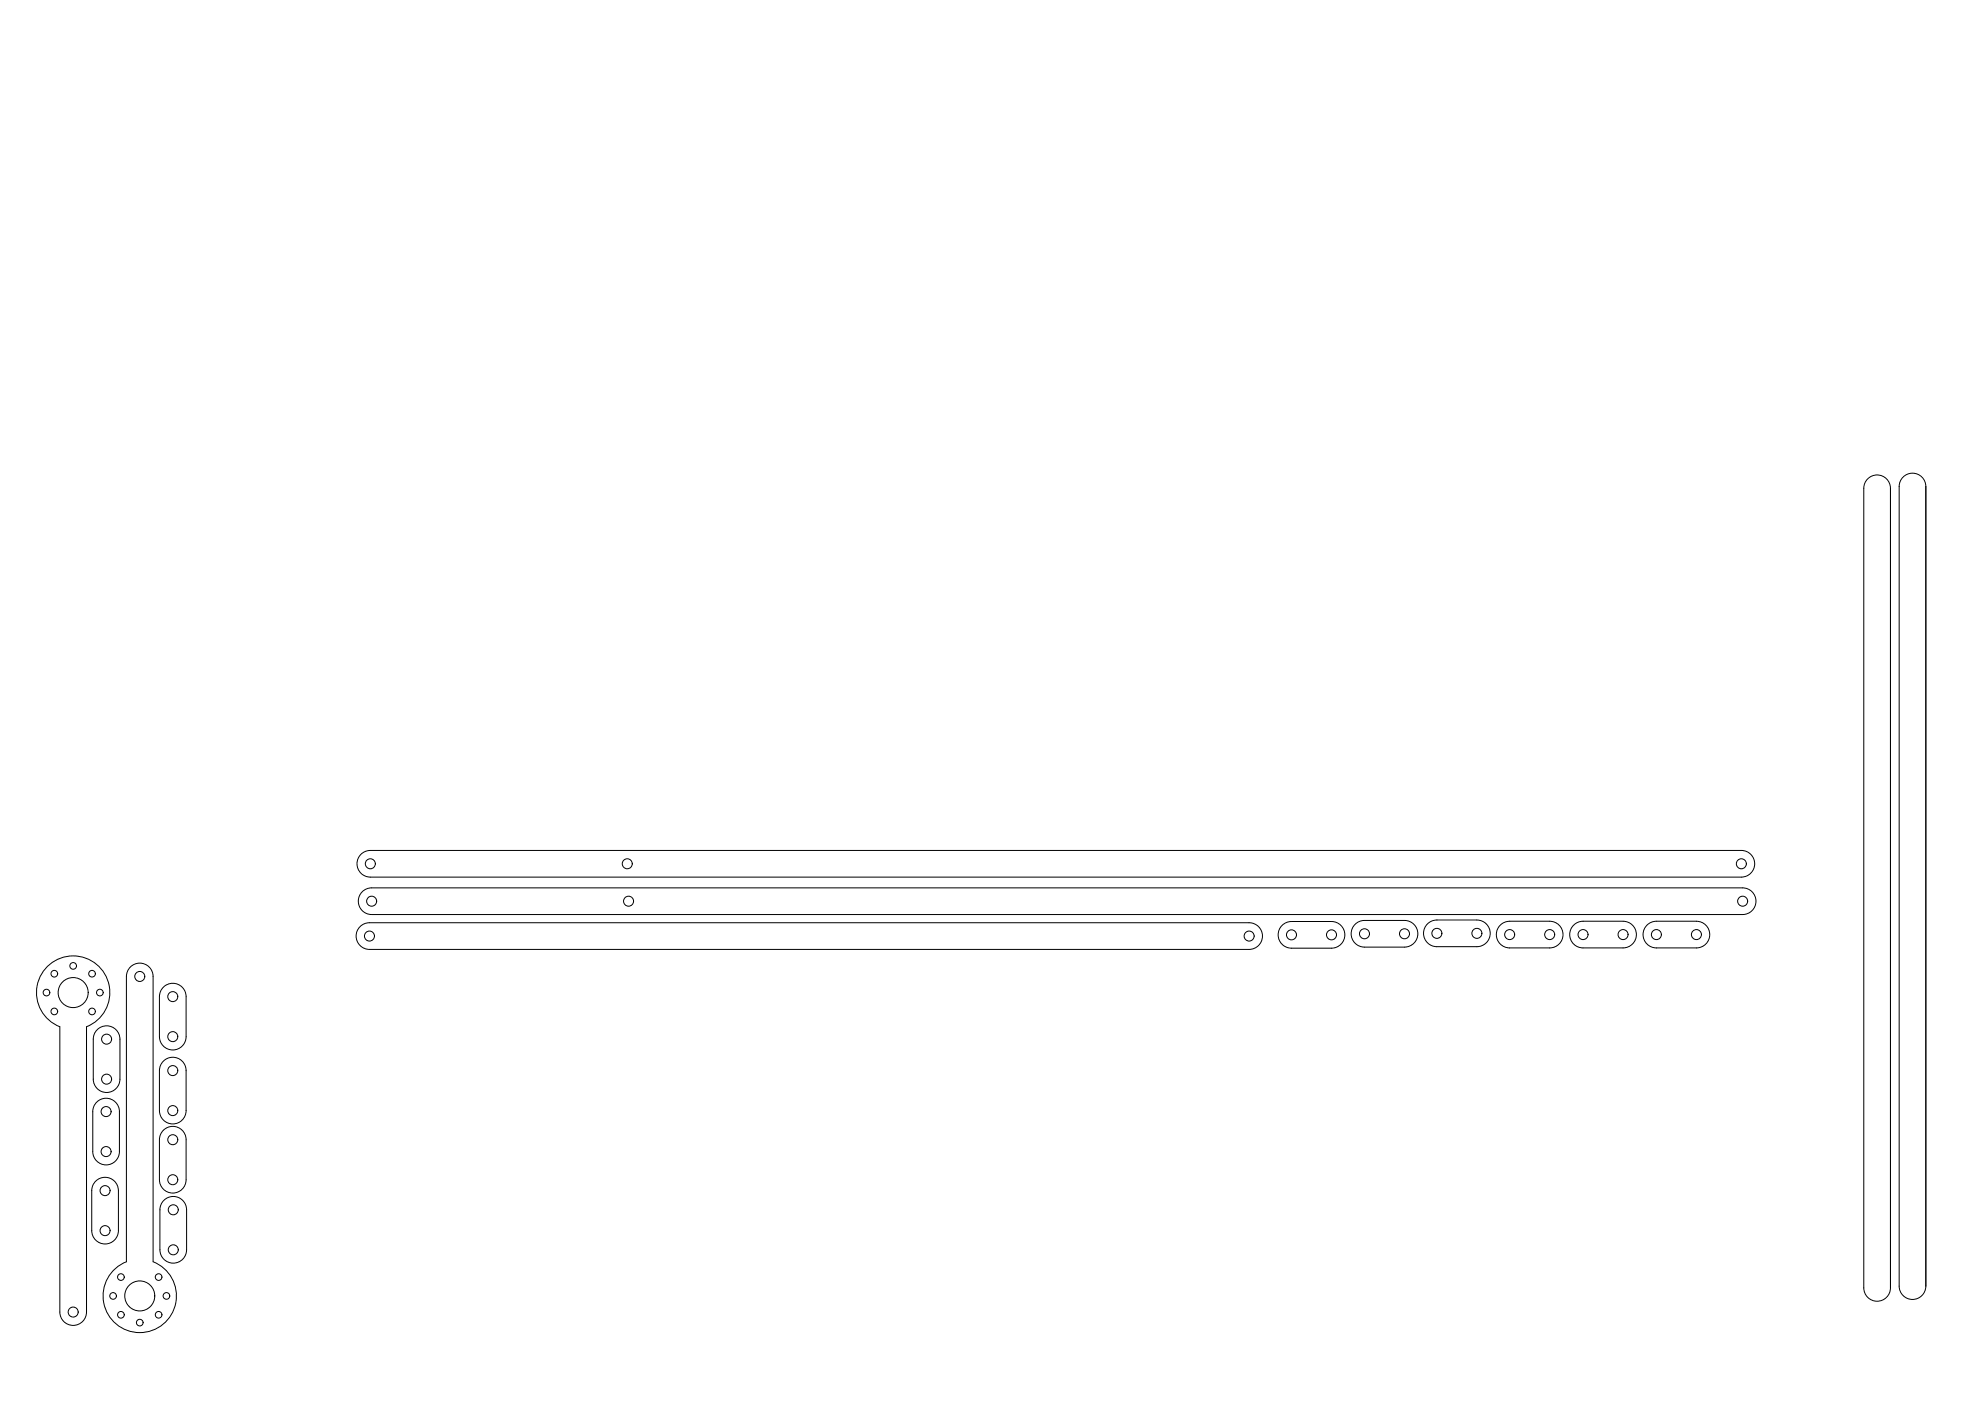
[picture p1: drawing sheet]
<svg xmlns="http://www.w3.org/2000/svg" width="594mm" height="420mm" viewBox="0 0 594 420" stroke-linecap="round" stroke-linejoin="round" font-family="sans-serif">
<!-- layer: Sketch Geometry (ISO) -->
<g fill="none" stroke="#000" stroke-width=".3">
<path d="M560.1 143.6a4 4 0 0 1 4.4-.9 4 4 0 0 1 2.4 3.7v239.8a4 4 0 0 1-4 4 4 4 0 0 1-4-4v-239.8a4 4 0 0 1 1.2-2.8zM570.7 143.1a4 4 0 0 1 4.4-.9 4 4 0 0 1 2.4 3.7v239.8a4 4 0 0 1-4 4 4 4 0 0 1-4-4v-239.8a4 4 0 0 1 1.2-2.8zM108.2 256.2a4 4 0 0 1 2.9-1.2h411.1a4 4 0 0 1 4 4 4 4 0 0 1-4 4h-411.1a4 4 0 0 1-3.7-2.4 4 4 0 0 1 .8-4.4zM108.6 267.4a4 4 0 0 1 2.9-1.1h411.1a4 4 0 0 1 4 4 4 4 0 0 1-4 4h-411.1a4 4 0 0 1-3.7-2.5 4 4 0 0 1 .8-4.4zM374.6 276.7h-263.8a4 4 0 0 0-4 4 4 4 0 0 0 4 4h263.8M374.6 276.7a4 4 0 0 1 4 4 4 4 0 0 1-4 4M384.5 277.5a4 4 0 0 1 2.8-1.1h12a4 4 0 0 1 4 4 4 4 0 0 1-4 4h-12a4 4 0 0 1-3.7-2.5 4 4 0 0 1 .9-4.4zM406.4 277.2a4 4 0 0 1 2.8-1.2h12a4 4 0 0 1 4 4 4 4 0 0 1-4 4h-12a4 4 0 0 1-3.7-2.4 4 4 0 0 1 .9-4.4zM442.9 275.9h-12a4 4 0 0 0-4 4 4 4 0 0 0 4 4h12M442.9 275.9a4 4 0 0 1 4 4 4 4 0 0 1-4 4M449.9 277.5a4 4 0 0 1 2.8-1.2h12a4 4 0 0 1 4 4 4 4 0 0 1-4 4h-12a4 4 0 0 1-3.7-2.5 4 4 0 0 1 .9-4.3zM471.9 277.5a4 4 0 0 1 2.8-1.2h12a4 4 0 0 1 4 4 4 4 0 0 1-4 4h-12a4 4 0 0 1-3.7-2.5 4 4 0 0 1 .9-4.3z"/>
<path d="M493.9 277.5a4 4 0 0 1 2.8-1.2h12a4 4 0 0 1 4 4 4 4 0 0 1-4 4h-12a4 4 0 0 1-3.7-2.5 4 4 0 0 1 .9-4.3zM14.5 289.6a11 11 0 0 1 16.8 2.2 11 11 0 0 1-5.4 16.1v85.6a4 4 0 0 1-4 4 4 4 0 0 1-4-4v-85.6a11 11 0 0 1-3.4-18.3zM39.1 290a4 4 0 0 1 4.3-.9 4 4 0 0 1 2.5 3.7v85.6a11 11 0 0 1 4.8 16.9 11 11 0 0 1-17.6 0 11 11 0 0 1 4.8-16.9v-85.6a4 4 0 0 1 1.2-2.8zM49 296.1a4 4 0 0 1 4.3-.9 4 4 0 0 1 2.5 3.7v12a4 4 0 0 1-4 4 4 4 0 0 1-4-4v-12a4 4 0 0 1 1.2-2.8zM29.1 308.8a4 4 0 0 1 4.4-.9 4 4 0 0 1 2.5 3.7v12a4 4 0 0 1-4 4 4 4 0 0 1-4-4v-12a4 4 0 0 1 1.1-2.8zM49 318.2a4 4 0 0 1 4.3-.8 4 4 0 0 1 2.5 3.7v12a4 4 0 0 1-4 4 4 4 0 0 1-4-4v-12a4 4 0 0 1 1.2-2.9zM49 339a4 4 0 0 1 4.3-.9 4 4 0 0 1 2.5 3.7v12a4 4 0 0 1-4 4 4 4 0 0 1-4-4v-12a4 4 0 0 1 1.2-2.8zM27.8 345.4a4 4 0 0 0 4 4 4 4 0 0 0 4-4v-12a4 4 0 0 0-4-4 4 4 0 0 0-4 4v12M28.7 354.2a4 4 0 0 1 4.3-.8 4 4 0 0 1 2.5 3.7v12a4 4 0 0 1-4 4 4 4 0 0 1-4-4v-12a4 4 0 0 1 1.2-2.9zM49.1 360a4 4 0 0 1 4.4-.9 4 4 0 0 1 2.5 3.7v12a4 4 0 0 1-4 4 4 4 0 0 1-4-4v-12a4 4 0 0 1 1.1-2.8z"/>
<circle cx="111.1" cy="259" r="1.5"/>
<circle cx="188.1" cy="259" r="1.5"/>
<circle cx="522.2" cy="259" r="1.5"/>
<circle cx="111.5" cy="270.3" r="1.5"/>
<circle cx="188.5" cy="270.3" r="1.5"/>
<circle cx="430.9" cy="279.9" r="1.5"/>
<circle cx="442.9" cy="279.9" r="1.5"/>
<circle cx="522.6" cy="270.3" r="1.5"/>
<circle cx="13.9" cy="297.7" r="1"/>
<circle cx="16.3" cy="292" r="1"/>
<circle cx="21.9" cy="297.7" r="4.5"/>
<circle cx="21.9" cy="289.7" r="1"/>
<circle cx="27.6" cy="292" r="1"/>
<circle cx="29.9" cy="297.7" r="1"/>
<circle cx="41.9" cy="292.8" r="1.5"/>
<circle cx="51.8" cy="298.9" r="1.5"/>
<circle cx="110.8" cy="280.7" r="1.5"/>
<circle cx="374.6" cy="280.7" r="1.5"/>
<circle cx="387.3" cy="280.4" r="1.5"/>
<circle cx="399.3" cy="280.4" r="1.5"/>
<circle cx="409.2" cy="280" r="1.5"/>
<circle cx="421.2" cy="280" r="1.5"/>
<circle cx="452.7" cy="280.3" r="1.5"/>
<circle cx="464.7" cy="280.3" r="1.5"/>
<circle cx="474.7" cy="280.3" r="1.5"/>
<circle cx="486.7" cy="280.3" r="1.5"/>
<circle cx="496.7" cy="280.3" r="1.5"/>
<circle cx="508.7" cy="280.3" r="1.5"/>
<circle cx="16.3" cy="303.3" r="1"/>
<circle cx="27.6" cy="303.3" r="1"/>
<circle cx="32" cy="311.6" r="1.5"/>
<circle cx="51.8" cy="310.9" r="1.5"/>
<circle cx="31.8" cy="333.4" r="1.5"/>
<circle cx="32" cy="323.6" r="1.5"/>
<circle cx="51.8" cy="321.1" r="1.5"/>
<circle cx="51.8" cy="333.1" r="1.5"/>
<circle cx="31.5" cy="357.1" r="1.5"/>
<circle cx="31.8" cy="345.4" r="1.5"/>
<circle cx="51.8" cy="353.8" r="1.5"/>
<circle cx="51.8" cy="341.8" r="1.5"/>
<circle cx="31.5" cy="369.1" r="1.5"/>
<circle cx="52" cy="374.8" r="1.5"/>
<circle cx="52" cy="362.8" r="1.5"/>
<circle cx="21.9" cy="393.5" r="1.5"/>
<circle cx="33.9" cy="388.6" r="1"/>
<circle cx="36.3" cy="394.3" r="1"/>
<circle cx="36.3" cy="383" r="1"/>
<circle cx="41.9" cy="388.6" r="4.5"/>
<circle cx="41.9" cy="396.6" r="1"/>
<circle cx="47.6" cy="394.3" r="1"/>
<circle cx="47.6" cy="383" r="1"/>
<circle cx="49.9" cy="388.6" r="1"/>
</g>
</svg>
